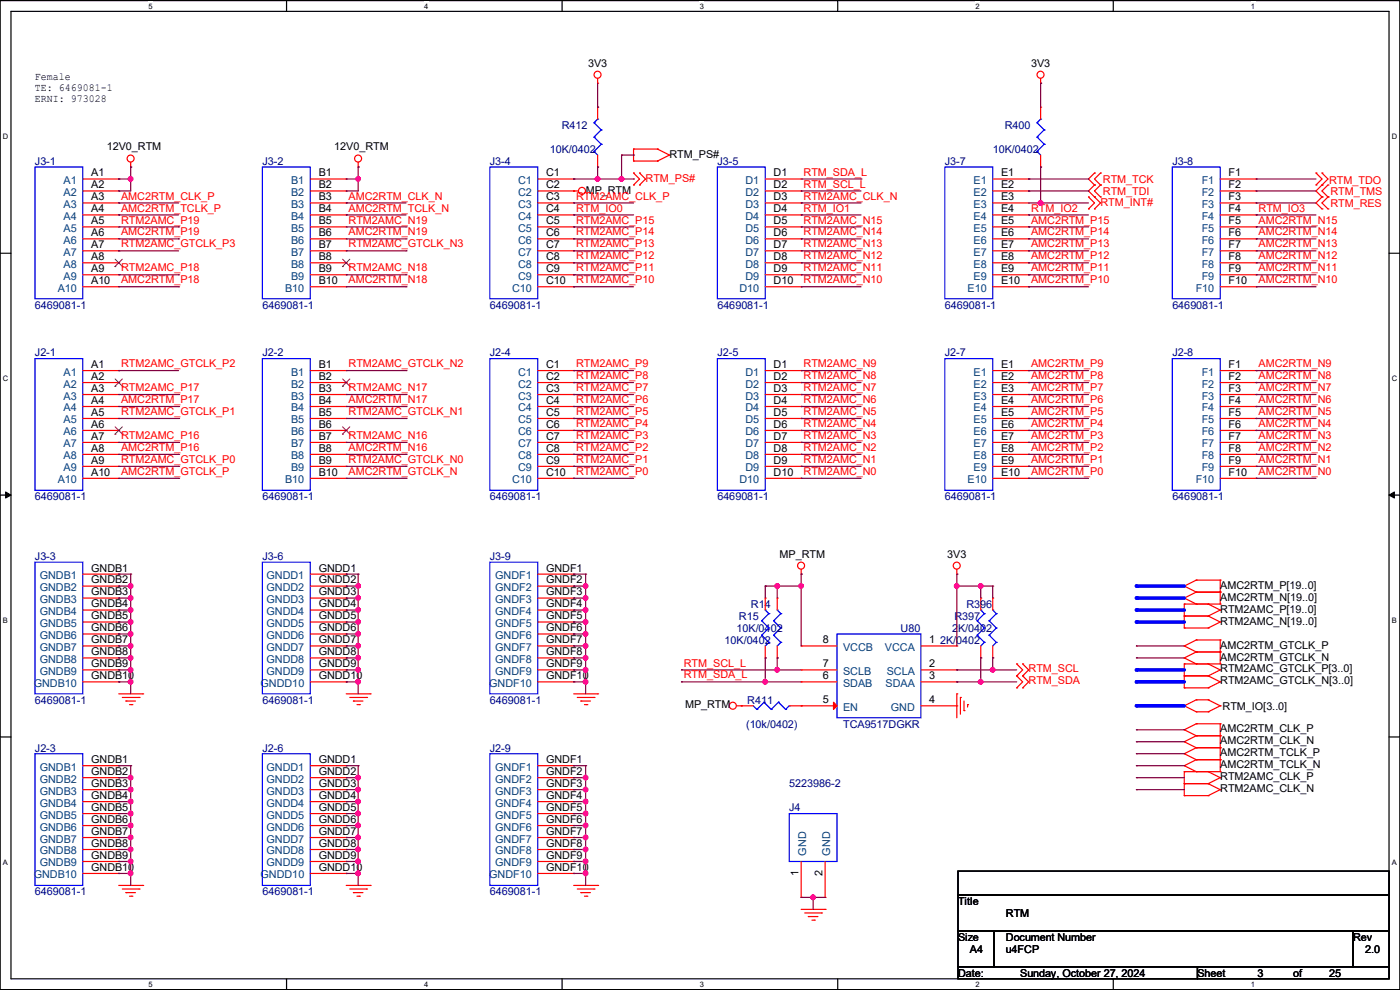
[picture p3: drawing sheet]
<svg xmlns="http://www.w3.org/2000/svg" width="297mm" height="210mm" viewBox="0 0 297 210" stroke-linecap="round" stroke-linejoin="round" font-family="sans-serif">
<defs><g id="words">
<g font-size="2.3">
<text x="7.4" y="17">Female</text>
<text x="124.8" y="14.1">3V3</text>
<text x="218.7" y="14.1">3V3</text>
<text x="7.4" y="19.3">TE: 6469081-1</text>
<text x="7.4" y="21.5">ERNI: 973028</text>
<text x="22.6" y="31.9">12V0_RTM</text>
<text x="70.9" y="31.9">12V0_RTM</text>
<text x="142" y="33.4">RTM_PS#</text>
<text x="19.3" y="37.4">A1</text>
<text x="19.3" y="40">A2</text>
<text x="67.6" y="37.4">B1</text>
<text x="67.6" y="40">B2</text>
<text x="115.9" y="37.4">C1</text>
<text x="115.9" y="40">C2</text>
<text x="124.3" y="41.1">MP_RTM</text>
<text x="164.1" y="37.4">D1</text>
<text x="164.1" y="40">D2</text>
<text x="212.4" y="37.4">E1</text>
<text x="212.4" y="40">E2</text>
<text x="260.6" y="37.4">F1</text>
<text x="260.6" y="40">F2</text>
<text x="19.3" y="42.5">A3</text>
<text x="19.3" y="45">A4</text>
<text x="19.3" y="47.6">A5</text>
<text x="67.6" y="42.5">B3</text>
<text x="67.6" y="45">B4</text>
<text x="67.6" y="47.6">B5</text>
<text x="115.9" y="42.5">C3</text>
<text x="115.9" y="45">C4</text>
<text x="115.9" y="47.6">C5</text>
<text x="164.1" y="42.5">D3</text>
<text x="164.1" y="45">D4</text>
<text x="164.1" y="47.6">D5</text>
<text x="212.4" y="42.5">E3</text>
<text x="212.4" y="45">E4</text>
<text x="212.4" y="47.6">E5</text>
<text x="260.6" y="42.5">F3</text>
<text x="260.6" y="45">F4</text>
<text x="260.6" y="47.6">F5</text>
<text x="19.3" y="50.1">A6</text>
<text x="19.3" y="52.7">A7</text>
<text x="67.6" y="50.1">B6</text>
<text x="67.6" y="52.7">B7</text>
<text x="115.9" y="50.1">C6</text>
<text x="115.9" y="52.7">C7</text>
<text x="164.1" y="50.1">D6</text>
<text x="164.1" y="52.7">D7</text>
<text x="212.4" y="50.1">E6</text>
<text x="212.4" y="52.7">E7</text>
<text x="260.6" y="50.1">F6</text>
<text x="260.6" y="52.7">F7</text>
<text x="19.3" y="55.2">A8</text>
<text x="19.3" y="57.7">A9</text>
<text x="67.6" y="55.2">B8</text>
<text x="67.6" y="57.7">B9</text>
<text x="115.9" y="55.2">C8</text>
<text x="115.9" y="57.7">C9</text>
<text x="164.1" y="55.2">D8</text>
<text x="164.1" y="57.7">D9</text>
<text x="212.4" y="55.2">E8</text>
<text x="212.4" y="57.7">E9</text>
<text x="260.6" y="55.2">F8</text>
<text x="260.6" y="57.7">F9</text>
<text x="19.3" y="60.3">A10</text>
<text x="67.6" y="60.3">B10</text>
<text x="115.9" y="60.3">C10</text>
<text x="164.1" y="60.3">D10</text>
<text x="212.4" y="60.3">E10</text>
<text x="260.6" y="60.3">F10</text>
<text x="19.3" y="78.1">A1</text>
<text x="19.3" y="80.6">A2</text>
<text x="19.3" y="83.1">A3</text>
<text x="67.6" y="78.1">B1</text>
<text x="67.6" y="80.6">B2</text>
<text x="67.6" y="83.1">B3</text>
<text x="115.9" y="78.1">C1</text>
<text x="115.9" y="80.6">C2</text>
<text x="115.9" y="83.1">C3</text>
<text x="164.1" y="78.1">D1</text>
<text x="164.1" y="80.6">D2</text>
<text x="164.1" y="83.1">D3</text>
<text x="212.4" y="78.1">E1</text>
<text x="212.4" y="80.6">E2</text>
<text x="212.4" y="83.1">E3</text>
<text x="260.6" y="78.1">F1</text>
<text x="260.6" y="80.6">F2</text>
<text x="260.6" y="83.1">F3</text>
<text x="19.3" y="85.7">A4</text>
<text x="19.3" y="88.2">A5</text>
<text x="67.6" y="85.7">B4</text>
<text x="67.6" y="88.2">B5</text>
<text x="115.9" y="85.7">C4</text>
<text x="115.9" y="88.2">C5</text>
<text x="164.1" y="85.7">D4</text>
<text x="164.1" y="88.2">D5</text>
<text x="212.4" y="85.7">E4</text>
<text x="212.4" y="88.2">E5</text>
<text x="260.6" y="85.7">F4</text>
<text x="260.6" y="88.2">F5</text>
<text x="19.3" y="90.8">A6</text>
<text x="19.3" y="93.3">A7</text>
<text x="19.3" y="95.8">A8</text>
<text x="67.6" y="90.8">B6</text>
<text x="67.6" y="93.3">B7</text>
<text x="67.6" y="95.8">B8</text>
<text x="115.9" y="90.8">C6</text>
<text x="115.9" y="93.3">C7</text>
<text x="115.9" y="95.8">C8</text>
<text x="164.1" y="90.8">D6</text>
<text x="164.1" y="93.3">D7</text>
<text x="164.1" y="95.8">D8</text>
<text x="212.4" y="90.8">E6</text>
<text x="212.4" y="93.3">E7</text>
<text x="212.4" y="95.8">E8</text>
<text x="260.6" y="90.8">F6</text>
<text x="260.6" y="93.3">F7</text>
<text x="260.6" y="95.8">F8</text>
<text x="19.3" y="98.4">A9</text>
<text x="19.3" y="100.9">A10</text>
<text x="67.6" y="98.4">B9</text>
<text x="67.6" y="100.9">B10</text>
<text x="115.9" y="98.4">C9</text>
<text x="115.9" y="100.9">C10</text>
<text x="164.1" y="98.4">D9</text>
<text x="164.1" y="100.9">D10</text>
<text x="212.4" y="98.4">E9</text>
<text x="212.4" y="100.9">E10</text>
<text x="260.6" y="98.4">F9</text>
<text x="260.6" y="100.9">F10</text>
<text x="165.4" y="118.3">MP_RTM</text>
<text x="201" y="118.3">3V3</text>
<text x="19.3" y="121.2">GNDB1</text>
<text x="19.3" y="123.8">GNDB2</text>
<text x="67.6" y="121.2">GNDD1</text>
<text x="67.6" y="123.8">GNDD2</text>
<text x="115.9" y="121.2">GNDF1</text>
<text x="115.9" y="123.8">GNDF2</text>
<text x="258.9" y="124.9">AMC2RTM_P[19..0]</text>
<text x="19.3" y="126.3">GNDB3</text>
<text x="19.3" y="128.9">GNDB4</text>
<text x="19.3" y="131.4">GNDB5</text>
<text x="67.6" y="126.3">GNDD3</text>
<text x="67.6" y="128.9">GNDD4</text>
<text x="67.6" y="131.4">GNDD5</text>
<text x="115.9" y="126.3">GNDF3</text>
<text x="115.9" y="128.9">GNDF4</text>
<text x="115.9" y="131.4">GNDF5</text>
<text x="258.9" y="130">RTM2AMC_P[19..0]</text>
<text x="258.9" y="127.4">AMC2RTM_N[19..0]</text>
<text x="19.3" y="133.9">GNDB6</text>
<text x="19.3" y="136.5">GNDB7</text>
<text x="67.6" y="133.9">GNDD6</text>
<text x="67.6" y="136.5">GNDD7</text>
<text x="115.9" y="133.9">GNDF6</text>
<text x="115.9" y="136.5">GNDF7</text>
<text x="174.5" y="136.5">8</text>
<text x="197.1" y="136.5">1</text>
<text x="258.9" y="132.5">RTM2AMC_N[19..0]</text>
<text x="258.9" y="137.6">AMC2RTM_GTCLK_P</text>
<text x="19.3" y="139">GNDB8</text>
<text x="19.3" y="141.6">GNDB9</text>
<text x="67.6" y="139">GNDD8</text>
<text x="67.6" y="141.6">GNDD9</text>
<text x="115.9" y="139">GNDF8</text>
<text x="115.9" y="141.6">GNDF9</text>
<text x="174.5" y="141.6">7</text>
<text x="197.1" y="141.6">2</text>
<text x="258.9" y="140.1">AMC2RTM_GTCLK_N</text>
<text x="258.9" y="142.7">RTM2AMC_GTCLK_P[3..0]</text>
<text x="19.3" y="144.1">GNDB10</text>
<text x="67.6" y="144.1">GNDD10</text>
<text x="115.9" y="144.1">GNDF10</text>
<text x="174.5" y="149.2">5</text>
<text x="174.5" y="144.1">6</text>
<text x="197.1" y="144.1">3</text>
<text x="197.1" y="149.2">4</text>
<text x="258.9" y="145.2">RTM2AMC_GTCLK_N[3..0]</text>
<text x="145.3" y="150.3">MP_RTM</text>
<text x="258.9" y="155.4">AMC2RTM_CLK_P</text>
<text x="259.4" y="150.5">RTM_IO[3..0]</text>
<text x="19.3" y="161.9">GNDB1</text>
<text x="67.6" y="161.9">GNDD1</text>
<text x="115.9" y="161.9">GNDF1</text>
<text x="258.9" y="157.9">AMC2RTM_CLK_N</text>
<text x="258.9" y="160.4">AMC2RTM_TCLK_P</text>
<text x="19.3" y="164.4">GNDB2</text>
<text x="19.3" y="167">GNDB3</text>
<text x="67.6" y="164.4">GNDD2</text>
<text x="67.6" y="167">GNDD3</text>
<text x="115.9" y="164.4">GNDF2</text>
<text x="115.9" y="167">GNDF3</text>
<text x="258.9" y="165.5">RTM2AMC_CLK_P</text>
<text x="258.9" y="163">AMC2RTM_TCLK_N</text>
<text x="19.3" y="169.5">GNDB4</text>
<text x="19.3" y="172">GNDB5</text>
<text x="67.6" y="169.5">GNDD4</text>
<text x="67.6" y="172">GNDD5</text>
<text x="115.9" y="169.5">GNDF4</text>
<text x="115.9" y="172">GNDF5</text>
<text x="258.9" y="168.1">RTM2AMC_CLK_N</text>
<text x="19.3" y="174.6">GNDB6</text>
<text x="19.3" y="177.1">GNDB7</text>
<text x="19.3" y="179.7">GNDB8</text>
<text x="67.6" y="174.6">GNDD6</text>
<text x="67.6" y="177.1">GNDD7</text>
<text x="67.6" y="179.7">GNDD8</text>
<text x="115.9" y="174.6">GNDF6</text>
<text x="115.9" y="177.1">GNDF7</text>
<text x="115.9" y="179.7">GNDF8</text>
<text x="19.3" y="182.2">GNDB9</text>
<text x="19.3" y="184.7">GNDB10</text>
<text x="67.6" y="182.2">GNDD9</text>
<text x="67.6" y="184.7">GNDD10</text>
<text x="115.9" y="182.2">GNDF9</text>
<text x="115.9" y="184.7">GNDF10</text>
<text x="169.4" y="185.8" transform="rotate(-90 169.4 185.8)">1</text>
<text x="174.5" y="185.8" transform="rotate(-90 174.5 185.8)">2</text>
<text x="203.2" y="191.9">Title</text>
<text x="213.4" y="194.5">RTM</text>
<text x="203.2" y="199.6">Size</text>
<text x="205.8" y="202.1">A4</text>
<text x="213.4" y="199.6">Document Number</text>
<text x="213.4" y="202.1">u4FCP</text>
<text x="287.1" y="199.6">Rev</text>
<text x="289.6" y="202.1">2.0</text>
<text x="203.2" y="207.2">Date:</text>
<text x="216.5" y="207.2">Sunday, October 27, 2024</text>
<text x="254" y="207.2">Sheet</text>
<text x="266.7" y="207.2">3</text>
<text x="274.4" y="207.2">of</text>
<text x="282" y="207.2">25</text>
</g>
<g font-size="2.3" fill="#000080">
<text x="119.2" y="27.3">R412</text>
<text x="213.2" y="27.3">R400</text>
<text x="7.4" y="35">J3-1</text>
<text x="55.7" y="35">J3-2</text>
<text x="103.9" y="35">J3-4</text>
<text x="116.6" y="32.4">10K/0402</text>
<text x="152.2" y="35">J3-5</text>
<text x="200.5" y="35">J3-7</text>
<text x="210.6" y="32.4">10K/0402</text>
<text x="248.7" y="35">J3-8</text>
<text x="7.4" y="65.4">6469081-1</text>
<text x="55.7" y="65.4">6469081-1</text>
<text x="103.9" y="65.4">6469081-1</text>
<text x="152.2" y="65.4">6469081-1</text>
<text x="200.5" y="65.4">6469081-1</text>
<text x="248.7" y="65.4">6469081-1</text>
<text x="7.4" y="75.6">J2-1</text>
<text x="55.7" y="75.6">J2-2</text>
<text x="103.9" y="75.6">J2-4</text>
<text x="152.2" y="75.6">J2-5</text>
<text x="200.5" y="75.6">J2-7</text>
<text x="248.7" y="75.6">J2-8</text>
<text x="7.4" y="106.1">6469081-1</text>
<text x="55.7" y="106.1">6469081-1</text>
<text x="103.9" y="106.1">6469081-1</text>
<text x="152.2" y="106.1">6469081-1</text>
<text x="200.5" y="106.1">6469081-1</text>
<text x="248.7" y="106.1">6469081-1</text>
<text x="7.4" y="118.8">J3-3</text>
<text x="55.7" y="118.8">J3-6</text>
<text x="103.9" y="118.8">J3-9</text>
<text x="156.8" y="131.5">R15</text>
<text x="159.3" y="128.9">R14</text>
<text x="202.5" y="131.5">R397</text>
<text x="205" y="128.9">R396</text>
<text x="153.7" y="136.6">10K/0402</text>
<text x="156.3" y="134">10K/0402</text>
<text x="191.1" y="134">U80</text>
<text x="199.4" y="136.6">2K/0402</text>
<text x="202" y="134">2K/0402</text>
<text x="7.4" y="149.3">6469081-1</text>
<text x="55.7" y="149.3">6469081-1</text>
<text x="103.9" y="149.3">6469081-1</text>
<text x="158.5" y="149.3">R411</text>
<text x="158.3" y="154.3">(10k/0402)</text>
<text x="178.9" y="154.3">TCA9517DGKR</text>
<text x="7.4" y="159.4">J2-3</text>
<text x="55.7" y="159.4">J2-6</text>
<text x="103.9" y="159.4">J2-9</text>
<text x="167.4" y="167">5223986-2</text>
<text x="167.4" y="172.1">J4</text>
<text x="7.4" y="189.9">6469081-1</text>
<text x="55.7" y="189.9">6469081-1</text>
<text x="103.9" y="189.9">6469081-1</text>
</g>
<g font-size="2.3" fill="#004080">
<text x="13.5" y="39">A1</text>
<text x="13.5" y="41.6">A2</text>
<text x="61.8" y="39">B1</text>
<text x="61.8" y="41.6">B2</text>
<text x="109.9" y="39">C1</text>
<text x="109.9" y="41.6">C2</text>
<text x="158.2" y="39">D1</text>
<text x="158.2" y="41.6">D2</text>
<text x="206.5" y="39">E1</text>
<text x="206.5" y="41.6">E2</text>
<text x="254.9" y="39">F1</text>
<text x="254.9" y="41.6">F2</text>
<text x="13.5" y="44.1">A3</text>
<text x="13.5" y="46.7">A4</text>
<text x="61.8" y="44.1">B3</text>
<text x="61.8" y="46.7">B4</text>
<text x="109.9" y="44.1">C3</text>
<text x="109.9" y="46.7">C4</text>
<text x="158.2" y="44.1">D3</text>
<text x="158.2" y="46.7">D4</text>
<text x="206.5" y="44.1">E3</text>
<text x="206.5" y="46.7">E4</text>
<text x="254.9" y="44.1">F3</text>
<text x="254.9" y="46.7">F4</text>
<text x="13.5" y="49.2">A5</text>
<text x="13.5" y="51.7">A6</text>
<text x="61.8" y="49.2">B5</text>
<text x="61.8" y="51.7">B6</text>
<text x="109.9" y="49.2">C5</text>
<text x="109.9" y="51.7">C6</text>
<text x="158.2" y="49.2">D5</text>
<text x="158.2" y="51.7">D6</text>
<text x="206.5" y="49.2">E5</text>
<text x="206.5" y="51.7">E6</text>
<text x="254.9" y="49.2">F5</text>
<text x="254.9" y="51.7">F6</text>
<text x="13.5" y="54.3">A7</text>
<text x="13.5" y="56.8">A8</text>
<text x="13.5" y="59.4">A9</text>
<text x="61.8" y="54.3">B7</text>
<text x="61.8" y="56.8">B8</text>
<text x="61.8" y="59.4">B9</text>
<text x="109.9" y="54.3">C7</text>
<text x="109.9" y="56.8">C8</text>
<text x="109.9" y="59.4">C9</text>
<text x="158.2" y="54.3">D7</text>
<text x="158.2" y="56.8">D8</text>
<text x="158.2" y="59.4">D9</text>
<text x="206.5" y="54.3">E7</text>
<text x="206.5" y="56.8">E8</text>
<text x="206.5" y="59.4">E9</text>
<text x="254.9" y="54.3">F7</text>
<text x="254.9" y="56.8">F8</text>
<text x="254.9" y="59.4">F9</text>
<text x="12.2" y="61.9">A10</text>
<text x="60.5" y="61.9">B10</text>
<text x="108.6" y="61.9">C10</text>
<text x="156.9" y="61.9">D10</text>
<text x="205.3" y="61.9">E10</text>
<text x="253.7" y="61.9">F10</text>
<text x="13.5" y="79.7">A1</text>
<text x="13.5" y="82.2">A2</text>
<text x="61.8" y="79.7">B1</text>
<text x="61.8" y="82.2">B2</text>
<text x="109.9" y="79.7">C1</text>
<text x="109.9" y="82.2">C2</text>
<text x="158.2" y="79.7">D1</text>
<text x="158.2" y="82.2">D2</text>
<text x="206.5" y="79.7">E1</text>
<text x="206.5" y="82.2">E2</text>
<text x="254.9" y="79.7">F1</text>
<text x="254.9" y="82.2">F2</text>
<text x="13.5" y="84.8">A3</text>
<text x="13.5" y="87.3">A4</text>
<text x="13.5" y="89.8">A5</text>
<text x="61.8" y="84.8">B3</text>
<text x="61.8" y="87.3">B4</text>
<text x="61.8" y="89.8">B5</text>
<text x="109.9" y="84.8">C3</text>
<text x="109.9" y="87.3">C4</text>
<text x="109.9" y="89.8">C5</text>
<text x="158.2" y="84.8">D3</text>
<text x="158.2" y="87.3">D4</text>
<text x="158.2" y="89.8">D5</text>
<text x="206.5" y="84.8">E3</text>
<text x="206.5" y="87.3">E4</text>
<text x="206.5" y="89.8">E5</text>
<text x="254.9" y="84.8">F3</text>
<text x="254.9" y="87.3">F4</text>
<text x="254.9" y="89.8">F5</text>
<text x="13.5" y="92.4">A6</text>
<text x="13.5" y="94.9">A7</text>
<text x="61.8" y="92.4">B6</text>
<text x="61.8" y="94.9">B7</text>
<text x="109.9" y="92.4">C6</text>
<text x="109.9" y="94.9">C7</text>
<text x="158.2" y="92.4">D6</text>
<text x="158.2" y="94.9">D7</text>
<text x="206.5" y="92.4">E6</text>
<text x="206.5" y="94.9">E7</text>
<text x="254.9" y="92.4">F6</text>
<text x="254.9" y="94.9">F7</text>
<text x="13.5" y="97.5">A8</text>
<text x="13.5" y="100">A9</text>
<text x="61.8" y="97.5">B8</text>
<text x="61.8" y="100">B9</text>
<text x="109.9" y="97.5">C8</text>
<text x="109.9" y="100">C9</text>
<text x="158.2" y="97.5">D8</text>
<text x="158.2" y="100">D9</text>
<text x="206.5" y="97.5">E8</text>
<text x="206.5" y="100">E9</text>
<text x="254.9" y="97.5">F8</text>
<text x="254.9" y="100">F9</text>
<text x="12.2" y="102.5">A10</text>
<text x="60.5" y="102.5">B10</text>
<text x="108.6" y="102.5">C10</text>
<text x="156.9" y="102.5">D10</text>
<text x="205.3" y="102.5">E10</text>
<text x="253.7" y="102.5">F10</text>
<text x="8.4" y="122.9">GNDB1</text>
<text x="8.4" y="125.4">GNDB2</text>
<text x="56.6" y="122.9">GNDD1</text>
<text x="56.6" y="125.4">GNDD2</text>
<text x="105.1" y="122.9">GNDF1</text>
<text x="105.1" y="125.4">GNDF2</text>
<text x="8.4" y="127.9">GNDB3</text>
<text x="8.4" y="130.5">GNDB4</text>
<text x="56.6" y="127.9">GNDD3</text>
<text x="56.6" y="130.5">GNDD4</text>
<text x="105.1" y="127.9">GNDF3</text>
<text x="105.1" y="130.5">GNDF4</text>
<text x="8.4" y="133">GNDB5</text>
<text x="8.4" y="135.6">GNDB6</text>
<text x="56.6" y="133">GNDD5</text>
<text x="56.6" y="135.6">GNDD6</text>
<text x="105.1" y="133">GNDF5</text>
<text x="105.1" y="135.6">GNDF6</text>
<text x="8.4" y="138.1">GNDB7</text>
<text x="8.4" y="140.6">GNDB8</text>
<text x="8.4" y="143.2">GNDB9</text>
<text x="56.6" y="138.1">GNDD7</text>
<text x="56.6" y="140.6">GNDD8</text>
<text x="56.6" y="143.2">GNDD9</text>
<text x="105.1" y="138.1">GNDF7</text>
<text x="105.1" y="140.6">GNDF8</text>
<text x="105.1" y="143.2">GNDF9</text>
<text x="178.9" y="143.2">SCLB</text>
<text x="178.9" y="138.1">VCCB</text>
<text x="187.8" y="138.1">VCCA</text>
<text x="188.1" y="143.2">SCLA</text>
<text x="7.2" y="145.7">GNDB10</text>
<text x="55.3" y="145.7">GNDD10</text>
<text x="103.8" y="145.7">GNDF10</text>
<text x="178.9" y="145.7">SDAB</text>
<text x="187.9" y="145.7">SDAA</text>
<text x="178.9" y="150.8">EN</text>
<text x="189" y="150.8">GND</text>
<text x="8.4" y="163.5">GNDB1</text>
<text x="8.4" y="166">GNDB2</text>
<text x="56.6" y="163.5">GNDD1</text>
<text x="56.6" y="166">GNDD2</text>
<text x="105.1" y="163.5">GNDF1</text>
<text x="105.1" y="166">GNDF2</text>
<text x="8.4" y="168.6">GNDB3</text>
<text x="8.4" y="171.1">GNDB4</text>
<text x="8.4" y="173.6">GNDB5</text>
<text x="56.6" y="168.6">GNDD3</text>
<text x="56.6" y="171.1">GNDD4</text>
<text x="56.6" y="173.6">GNDD5</text>
<text x="105.1" y="168.6">GNDF3</text>
<text x="105.1" y="171.1">GNDF4</text>
<text x="105.1" y="173.6">GNDF5</text>
<text x="8.4" y="176.2">GNDB6</text>
<text x="8.4" y="178.7">GNDB7</text>
<text x="56.6" y="176.2">GNDD6</text>
<text x="56.6" y="178.7">GNDD7</text>
<text x="105.1" y="176.2">GNDF6</text>
<text x="105.1" y="178.7">GNDF7</text>
<text x="8.4" y="181.3">GNDB8</text>
<text x="8.4" y="183.8">GNDB9</text>
<text x="56.6" y="181.3">GNDD8</text>
<text x="56.6" y="183.8">GNDD9</text>
<text x="105.1" y="181.3">GNDF8</text>
<text x="105.1" y="183.8">GNDF9</text>
<text x="171" y="181.5" transform="rotate(-90 171 181.5)">GND</text>
<text x="176.1" y="181.5" transform="rotate(-90 176.1 181.5)">GND</text>
<text x="7.2" y="186.4">GNDB10</text>
<text x="55.3" y="186.4">GNDD10</text>
<text x="103.8" y="186.4">GNDF10</text>
</g>
<g font-size="2.3" fill="#f00">
<text x="137" y="38.5">RTM_PS#</text>
<text x="170.5" y="37.3">RTM_SDA_L</text>
<text x="170.5" y="39.8">RTM_SCL_L</text>
<text x="234" y="38.8">RTM_TCK</text>
<text x="234" y="41.3">RTM_TDI</text>
<text x="282" y="39">RTM_TDO</text>
<text x="282.2" y="41.3">RTM_TMS</text>
<text x="25.7" y="42.3">AMC2RTM_CLK_P</text>
<text x="25.7" y="44.9">AMC2RTM_TCLK_P</text>
<text x="25.7" y="47.4">RTM2AMC_P19</text>
<text x="74" y="42.3">AMC2RTM_CLK_N</text>
<text x="74" y="44.9">AMC2RTM_TCLK_N</text>
<text x="74" y="47.4">RTM2AMC_N19</text>
<text x="122.2" y="44.9">RTM_IO0</text>
<text x="122.2" y="42.3">RTM2AMC_CLK_P</text>
<text x="122.2" y="47.4">RTM2AMC_P15</text>
<text x="170.5" y="44.9">RTM_IO1</text>
<text x="170.5" y="42.3">RTM2AMC_CLK_N</text>
<text x="170.5" y="47.4">RTM2AMC_N15</text>
<text x="218.7" y="44.9">RTM_IO2</text>
<text x="218.7" y="47.4">AMC2RTM_P15</text>
<text x="233.5" y="43.6">RTM_INT#</text>
<text x="267" y="44.9">RTM_IO3</text>
<text x="267" y="47.4">AMC2RTM_N15</text>
<text x="282.2" y="43.9">RTM_RES</text>
<text x="25.7" y="52.5">RTM2AMC_GTCLK_P3</text>
<text x="25.7" y="50">AMC2RTM_P19</text>
<text x="74" y="52.5">RTM2AMC_GTCLK_N3</text>
<text x="74" y="50">AMC2RTM_N19</text>
<text x="122.2" y="52.5">RTM2AMC_P13</text>
<text x="122.2" y="50">RTM2AMC_P14</text>
<text x="170.5" y="52.5">RTM2AMC_N13</text>
<text x="170.5" y="50">RTM2AMC_N14</text>
<text x="218.7" y="52.5">AMC2RTM_P13</text>
<text x="218.7" y="50">AMC2RTM_P14</text>
<text x="267" y="52.5">AMC2RTM_N13</text>
<text x="267" y="50">AMC2RTM_N14</text>
<text x="25.7" y="57.6">RTM2AMC_P18</text>
<text x="74" y="57.6">RTM2AMC_N18</text>
<text x="122.2" y="57.6">RTM2AMC_P11</text>
<text x="122.2" y="55">RTM2AMC_P12</text>
<text x="170.5" y="57.6">RTM2AMC_N11</text>
<text x="170.5" y="55">RTM2AMC_N12</text>
<text x="218.7" y="57.6">AMC2RTM_P11</text>
<text x="218.7" y="55">AMC2RTM_P12</text>
<text x="267" y="57.6">AMC2RTM_N11</text>
<text x="267" y="55">AMC2RTM_N12</text>
<text x="25.7" y="60.1">AMC2RTM_P18</text>
<text x="74" y="60.1">AMC2RTM_N18</text>
<text x="122.2" y="60.1">RTM2AMC_P10</text>
<text x="170.5" y="60.1">RTM2AMC_N10</text>
<text x="218.7" y="60.1">AMC2RTM_P10</text>
<text x="267" y="60.1">AMC2RTM_N10</text>
<text x="25.7" y="77.9">RTM2AMC_GTCLK_P2</text>
<text x="74" y="77.9">RTM2AMC_GTCLK_N2</text>
<text x="122.2" y="77.9">RTM2AMC_P9</text>
<text x="170.5" y="77.9">RTM2AMC_N9</text>
<text x="218.7" y="77.9">AMC2RTM_P9</text>
<text x="267" y="77.9">AMC2RTM_N9</text>
<text x="25.7" y="83">RTM2AMC_P17</text>
<text x="74" y="83">RTM2AMC_N17</text>
<text x="122.2" y="83">RTM2AMC_P7</text>
<text x="122.2" y="80.4">RTM2AMC_P8</text>
<text x="170.5" y="83">RTM2AMC_N7</text>
<text x="170.5" y="80.4">RTM2AMC_N8</text>
<text x="218.7" y="83">AMC2RTM_P7</text>
<text x="218.7" y="80.4">AMC2RTM_P8</text>
<text x="267" y="83">AMC2RTM_N7</text>
<text x="267" y="80.4">AMC2RTM_N8</text>
<text x="25.7" y="88.1">RTM2AMC_GTCLK_P1</text>
<text x="25.7" y="85.5">AMC2RTM_P17</text>
<text x="74" y="88.1">RTM2AMC_GTCLK_N1</text>
<text x="74" y="85.5">AMC2RTM_N17</text>
<text x="122.2" y="88.1">RTM2AMC_P5</text>
<text x="122.2" y="85.5">RTM2AMC_P6</text>
<text x="170.5" y="88.1">RTM2AMC_N5</text>
<text x="170.5" y="85.5">RTM2AMC_N6</text>
<text x="218.7" y="88.1">AMC2RTM_P5</text>
<text x="218.7" y="85.5">AMC2RTM_P6</text>
<text x="267" y="88.1">AMC2RTM_N5</text>
<text x="267" y="85.5">AMC2RTM_N6</text>
<text x="25.7" y="93.1">RTM2AMC_P16</text>
<text x="25.7" y="95.7">AMC2RTM_P16</text>
<text x="74" y="93.1">RTM2AMC_N16</text>
<text x="74" y="95.7">AMC2RTM_N16</text>
<text x="122.2" y="95.7">RTM2AMC_P2</text>
<text x="122.2" y="93.1">RTM2AMC_P3</text>
<text x="122.2" y="90.6">RTM2AMC_P4</text>
<text x="170.5" y="95.7">RTM2AMC_N2</text>
<text x="170.5" y="93.1">RTM2AMC_N3</text>
<text x="170.5" y="90.6">RTM2AMC_N4</text>
<text x="218.7" y="95.7">AMC2RTM_P2</text>
<text x="218.7" y="93.1">AMC2RTM_P3</text>
<text x="218.7" y="90.6">AMC2RTM_P4</text>
<text x="267" y="95.7">AMC2RTM_N2</text>
<text x="267" y="93.1">AMC2RTM_N3</text>
<text x="267" y="90.6">AMC2RTM_N4</text>
<text x="25.7" y="100.8">AMC2RTM_GTCLK_P</text>
<text x="25.7" y="98.2">RTM2AMC_GTCLK_P0</text>
<text x="74" y="100.8">AMC2RTM_GTCLK_N</text>
<text x="74" y="98.2">RTM2AMC_GTCLK_N0</text>
<text x="122.2" y="100.8">RTM2AMC_P0</text>
<text x="122.2" y="98.2">RTM2AMC_P1</text>
<text x="170.5" y="100.8">RTM2AMC_N0</text>
<text x="170.5" y="98.2">RTM2AMC_N1</text>
<text x="218.7" y="100.8">AMC2RTM_P0</text>
<text x="218.7" y="98.2">AMC2RTM_P1</text>
<text x="267" y="100.8">AMC2RTM_N0</text>
<text x="267" y="98.2">AMC2RTM_N1</text>
<text x="145.1" y="141.4">RTM_SCL_L</text>
<text x="145.1" y="143.9">RTM_SDA_L</text>
<text x="218.2" y="142.7">RTM_SCL</text>
<text x="218.2" y="145.2">RTM_SDA</text>
</g>
<g font-size="1.6">
<text x="31.5" y="1.8">5</text>
<text x="90" y="1.8">4</text>
<text x="148.5" y="1.8">3</text>
<text x="206.9" y="1.8">2</text>
<text x="265.4" y="1.8">1</text>
<text x=".6" y="29.5">D</text>
<text x="295.3" y="29.5">D</text>
<text x=".6" y="80.8">C</text>
<text x="295.3" y="80.8">C</text>
<text x=".6" y="132.1">B</text>
<text x="295.3" y="132.1">B</text>
<text x=".6" y="183.4">A</text>
<text x="295.3" y="183.4">A</text>
<text x="31.5" y="209.3">5</text>
<text x="90" y="209.3">4</text>
<text x="148.5" y="209.3">3</text>
<text x="206.9" y="209.3">2</text>
<text x="265.4" y="209.3">1</text>
</g>
</g></defs>
<path d="M0 .1h297v209.8h-297zM2.3 2.4h292.4v205.2h-292.4z" fill="none" stroke="#000" stroke-width=".25"/>
<g fill="#fff">
<path d="M31.5 .4h.9v1.8h-.9z"/>
<path d="M31.5 207.9h.9v1.8h-.9z"/>
</g>
<path d="M60.8 .1v2.3M60.8 207.6v2.3" fill="none" stroke="#000" stroke-width=".25"/>
<g fill="#fff">
<path d="M90 .4h.9v1.8h-.9z"/>
<path d="M90 207.9h.9v1.8h-.9z"/>
</g>
<path d="M119.3 .1v2.3M119.3 207.6v2.3" fill="none" stroke="#000" stroke-width=".25"/>
<g fill="#fff">
<path d="M148.5 .4h.9v1.8h-.9z"/>
<path d="M148.5 207.9h.9v1.8h-.9z"/>
</g>
<path d="M177.7 .1v2.3M177.7 207.6v2.3" fill="none" stroke="#000" stroke-width=".25"/>
<g fill="#fff">
<path d="M206.9 .4h.9v1.8h-.9z"/>
<path d="M206.9 207.9h.9v1.8h-.9z"/>
</g>
<path d="M236.2 .1v2.3M236.2 207.6v2.3" fill="none" stroke="#000" stroke-width=".25"/>
<g fill="#fff">
<path d="M265.4 .4h.9v1.8h-.9z"/>
<path d="M265.4 207.9h.9v1.8h-.9z"/>
<path d="M.6 28.1h1.2v1.7h-1.2z"/>
<path d="M295.3 28.1h1.1v1.7h-1.1z"/>
<path d="M.6 79.4h1.2v1.8h-1.2z"/>
<path d="M295.3 79.4h1.1v1.8h-1.1z"/>
</g>
<path d="M0 53.7h2.3M294.7 53.7h2.3" fill="none" stroke="#000" stroke-width=".25"/>
<g fill="#fff">
<path d="M.6 130.7h1.1v1.8h-1.1z"/>
<path d="M295.3 130.7h1v1.8h-1z"/>
</g>
<path d="M0 105h2.3M294.7 105h2.3" fill="none" stroke="#000" stroke-width=".25"/>
<path d="M1.2 104.4l1.1 .6-1.1 .7zM294.7 105l1.1-.6v1.3z" fill="#000" stroke="#000" stroke-width=".21"/>
<g fill="#fff">
<path d="M.6 182h1.1v1.8h-1.1z"/>
<path d="M295.3 182h1v1.8h-1z"/>
</g>
<path d="M0 156.3h2.3M294.7 156.3h2.3M203.2 184.8h91.5v5.1h-91.5zM203.2 189.9h91.5v7.6h-91.5zM203.2 197.5h7.7v7.6h-7.7zM210.9 197.5h76.2v7.6h-76.2zM287.1 197.5h7.6v7.6h-7.6zM203.2 205.1h50.8v2.5h-50.8zM254 205.1h40.7v2.5h-40.7z" fill="none" stroke="#000" stroke-width=".25"/>
<g fill="none" stroke="#f00" stroke-width=".25">
<path d="M126.8 17.7h.1M126.8 16.6v1.1M220.8 17.7h.1M220.8 16.6v1.1M17.6 38h7.6M25.2 38h.1M27.7 35.4h.1M27.7 34.4v1M65.8 38h7.6M73.4 38h.1M76 35.4h.1M76 34.4v1"/>
<path d="M114.1 38h7.6M121.7 38h.1M126.8 35.4h.1M126.8 22.7h.1M126.8 22.7v2.6M126.8 32.9v2.5M134.4 31.6h.1M134.4 34.2h.1M134.4 39.2h.1M134.4 36.7h.1M134.4 31.6h5.1M134.4 31.6v2.6"/>
<path d="M134.4 34.2h5.1M134.4 36.7l1.3 1.3-1.3 1.2M135.7 39.2h.1M135.7 36.7h.1M135.7 36.7l1.2 1.3-1.2 1.2M139.5 31.6h.1M139.5 34.2h.1M139.5 31.6l2.5 1.3M142 32.9h.1M142 32.9l-2.5 1.3M162.3 38h7.7M170 38h.1"/>
<path d="M210.6 38h7.6M218.2 38h.1M220.8 35.4h.1M220.8 22.7h.1M220.8 22.7v2.6M220.8 32.9v2.5M232.2 36.7h.1M232.2 39.2h.1M232.2 36.7l-1.3 1.3 1.3 1.2M232.2 39.2l-1.3 1.3 2.6 2.6-1.3 1.2M233.5 39.2h.1M233.5 36.7h.1"/>
<path d="M233.5 36.7l-1.3 1.3 1.3 1.2M233.5 39.2l-1.3 1.3 1.3 1.3M258.9 38h7.6M266.5 38h.1M279.2 36.7h.1M279.2 39.2h.1M279.2 36.7l1.3 1.3-1.3 1.2M280.5 36.7h.1M280.5 39.2h.1M280.5 36.7l1.2 1.3-2.5 2.5 1.3 1.3M281.7 39.2h.1M281.7 39.2l-1.2 1.3 1.2 1.3"/>
<path d="M17.6 40.5h7.6M17.6 43.1h7.6M17.6 45.6h7.6M17.6 48.1h7.6M17.6 50.7h7.6M17.6 53.2h7.6M17.6 55.8h7.6M17.6 58.3h7.6M25.2 40.5h.1M25.2 43.1h.1M25.2 45.6h.1M25.2 48.1h.1"/>
<path d="M25.2 50.7h.1M25.2 53.2h.1M25.2 55.8h.1M25.2 58.3h.1M65.8 40.5h7.6M65.8 43.1h7.6M65.8 45.6h7.6M65.8 48.1h7.6M65.8 50.7h7.6M65.8 53.2h7.6M65.8 55.8h7.6M65.8 58.3h7.6"/>
<path d="M73.4 40.5h.1M73.4 43.1h.1M73.4 45.6h.1M73.4 48.1h.1M73.4 50.7h.1M73.4 53.2h.1M73.4 55.8h.1M73.4 58.3h.1M114.1 40.5h8.6M114.1 43.1h7.6M114.1 45.6h7.6M114.1 48.1h7.6"/>
<path d="M114.1 50.7h7.6M114.1 53.2h7.6M114.1 55.8h7.6M114.1 58.3h7.6M121.7 40.5h.1M121.7 43.1h.1M121.7 45.6h.1M121.7 48.1h.1M121.7 50.7h.1M121.7 53.2h.1M121.7 55.8h.1M121.7 58.3h.1"/>
<path d="M162.3 40.5h7.7M162.3 43.1h7.7M162.3 45.6h7.7M162.3 48.1h7.7M162.3 50.7h7.7M162.3 53.2h7.7M162.3 55.8h7.7M162.3 58.3h7.7M170 40.5h.1M170 43.1h.1M170 45.6h.1M170 48.1h.1"/>
<path d="M170 50.7h.1M170 53.2h.1M170 55.8h.1M170 58.3h.1M210.6 40.5h7.6M210.6 43.1h7.6M210.6 45.6h7.6M210.6 48.1h7.6M210.6 50.7h7.6M210.6 53.2h7.6M210.6 55.8h7.6M210.6 58.3h7.6"/>
<path d="M218.2 40.5h.1M218.2 43.1h.1M218.2 45.6h.1M218.2 48.1h.1M218.2 50.7h.1M218.2 53.2h.1M218.2 55.8h.1M218.2 58.3h.1M230.9 44.3h.1M230.9 41.8h.1M230.9 41.8l1.3 1.3-1.3 1.2M232.2 41.8h.1"/>
<path d="M232.2 44.3h.1M233.5 41.8h.1M258.9 40.5h7.6M258.9 43.1h7.6M258.9 45.6h7.6M258.9 48.1h7.6M258.9 50.7h7.6M258.9 53.2h7.6M258.9 55.8h7.6M258.9 58.3h7.6M266.5 40.5h.1M266.5 43.1h.1"/>
<path d="M266.5 45.6h.1M266.5 48.1h.1M266.5 50.7h.1M266.5 53.2h.1M266.5 55.8h.1M266.5 58.3h.1M280.5 41.8h.1M280.5 44.3h.1M280.5 41.8l-1.3 1.3 1.3 1.2M281.7 41.8h.1M281.7 44.3h.1M281.7 41.8l-1.2 1.3 1.2 1.2"/>
<path d="M17.6 60.8h7.6M17.6 78.6h7.6M25.2 78.6h.1M25.2 60.8h.1M65.8 60.8h7.6M65.8 78.6h7.6M73.4 60.8h.1M73.4 78.6h.1M114.1 60.8h7.6M114.1 78.6h7.6M121.7 60.8h.1M121.7 78.6h.1"/>
<path d="M162.3 60.8h7.7M162.3 78.6h7.7M170 78.6h.1M170 60.8h.1M210.6 60.8h7.6M210.6 78.6h7.6M218.2 78.6h.1M218.2 60.8h.1M258.9 60.8h7.6M258.9 78.6h7.6M266.5 78.6h.1M266.5 60.8h.1"/>
<path d="M17.6 81.2h7.6M17.6 83.7h7.6M17.6 86.2h7.6M17.6 88.8h7.6M17.6 91.3h7.6M17.6 93.9h7.6M17.6 96.4h7.6M17.6 98.9h7.6M25.2 81.2h.1M25.2 83.7h.1M25.2 86.2h.1M25.2 88.8h.1"/>
<path d="M25.2 91.3h.1M25.2 93.9h.1M25.2 96.4h.1M25.2 98.9h.1M65.8 81.2h7.6M65.8 83.7h7.6M65.8 86.2h7.6M65.8 88.8h7.6M65.8 91.3h7.6M65.8 93.9h7.6M65.8 96.4h7.6M65.8 98.9h7.6"/>
<path d="M73.4 81.2h.1M73.4 83.7h.1M73.4 86.2h.1M73.4 88.8h.1M73.4 91.3h.1M73.4 93.9h.1M73.4 96.4h.1M73.4 98.9h.1M114.1 81.2h7.6M114.1 83.7h7.6M114.1 86.2h7.6M114.1 88.8h7.6"/>
<path d="M114.1 91.3h7.6M114.1 93.9h7.6M114.1 96.4h7.6M114.1 98.9h7.6M121.7 81.2h.1M121.7 83.7h.1M121.7 86.2h.1M121.7 88.8h.1M121.7 91.3h.1M121.7 93.9h.1M121.7 96.4h.1M121.7 98.9h.1"/>
<path d="M162.3 81.2h7.7M162.3 83.7h7.7M162.3 86.2h7.7M162.3 88.8h7.7M162.3 91.3h7.7M162.3 93.9h7.7M162.3 96.4h7.7M162.3 98.9h7.7M170 81.2h.1M170 83.7h.1M170 86.2h.1M170 88.8h.1"/>
<path d="M170 91.3h.1M170 93.9h.1M170 96.4h.1M170 98.9h.1M210.6 81.2h7.6M210.6 83.7h7.6M210.6 86.2h7.6M210.6 88.8h7.6M210.6 91.3h7.6M210.6 93.9h7.6M210.6 96.4h7.6M210.6 98.9h7.6"/>
<path d="M218.2 81.2h.1M218.2 83.7h.1M218.2 86.2h.1M218.2 88.8h.1M218.2 91.3h.1M218.2 93.9h.1M218.2 96.4h.1M218.2 98.9h.1M258.9 81.2h7.6M258.9 83.7h7.6M258.9 86.2h7.6M258.9 88.8h7.6"/>
<path d="M258.9 91.3h7.6M258.9 93.9h7.6M258.9 96.4h7.6M258.9 98.9h7.6M266.5 81.2h.1M266.5 83.7h.1M266.5 86.2h.1M266.5 88.8h.1M266.5 91.3h.1M266.5 93.9h.1M266.5 96.4h.1M266.5 98.9h.1"/>
<path d="M17.6 101.5h7.6M25.2 101.5h.1M65.8 101.5h7.6M73.4 101.5h.1M114.1 101.5h7.6M121.7 101.5h.1M162.3 101.5h7.7M170 101.5h.1M210.6 101.5h7.6M218.2 101.5h.1M258.9 101.5h7.6M266.5 101.5h.1"/>
<path d="M17.6 121.8h7.6M17.6 124.3h7.6M17.6 126.9h7.6M17.6 129.4h7.6M17.6 132h7.6M17.6 134.5h7.6M17.6 137h7.6M17.6 139.6h7.6M25.2 121.8h.1M25.2 124.3h.1M25.2 126.9h.1M25.2 129.4h.1"/>
<path d="M25.2 132h.1M25.2 134.5h.1M25.2 137h.1M25.2 139.6h.1M65.8 121.8h7.6M65.8 124.3h7.6M65.8 126.9h7.6M65.8 129.4h7.6M65.8 132h7.6M65.8 134.5h7.6M65.8 137h7.6M65.8 139.6h7.6"/>
<path d="M73.4 121.8h.1M73.4 124.3h.1M73.4 126.9h.1M73.4 129.4h.1M73.4 132h.1M73.4 134.5h.1M73.4 137h.1M73.4 139.6h.1M114.1 121.8h7.6M114.1 124.3h7.6M114.1 126.9h7.6M114.1 129.4h7.6"/>
<path d="M114.1 132h7.6M114.1 134.5h7.6M114.1 137h7.6M114.1 139.6h7.6M121.7 121.8h.1M121.7 124.3h.1M121.7 126.9h.1M121.7 129.4h.1M121.7 132h.1M121.7 134.5h.1M121.7 137h.1M121.7 139.6h.1"/>
<path d="M162.3 139.6h.1M162.3 126.9h.1M162.3 126.9v2.5M162.3 137v2.6M164.9 139.6h.1M164.9 126.9h.1M164.9 126.9v2.5M164.9 137v2.6M170 121.8h.1M170 137h.1M170 120.8v1M170 137h7.6"/>
<path d="M195.4 137h7.6M203 121.8h.1M203 137h.1M203 120.8v1M208.1 139.6h.1M208.1 126.9h.1M208.1 126.9v2.5M208.1 137v2.6M210.6 139.6h.1M210.6 126.9h.1M210.6 126.9v2.5M210.6 137v2.6"/>
<path d="M251.2 130.7h.1M251.2 133.2h.1M251.2 128.1h.1M251.2 124.3h.1M251.2 126.9h.1M251.2 139.6h.1M251.2 137h.1M251.2 130.7h5.1M251.2 128.1v5.1M251.2 133.2h5.1M251.2 128.1h7.7M251.2 124.3l2.6 1.3"/>
<path d="M251.2 126.9l2.6 1.2M251.2 139.6l2.6 1.2M251.2 137l2.6 1.3M253.8 123.1h.1M253.8 125.6h.1M253.8 128.1h.1M253.8 138.3h.1M253.8 135.8h.1M253.8 123.1l-2.6 1.2M253.8 123.1h5.1M253.8 125.6h5.1M253.8 125.6l-2.6 1.3"/>
<path d="M253.8 138.3l-2.6 1.3M253.8 138.3h5.1M253.8 135.8l-2.6 1.2M253.8 135.8h5.1M256.3 130.7h.1M256.3 133.2h.1M256.3 128.1h.1M256.3 130.7l2.6 1.3M256.3 128.1l2.6 1.3M258.9 132h.1M258.9 129.4h.1M258.9 123.1h.1"/>
<path d="M258.9 125.6h.1M258.9 128.1h.1M258.9 138.3h.1M258.9 135.8h.1M258.9 132l-2.6 1.2M258.9 129.4l-2.6 1.3M258.9 123.1v5M258.9 135.8v5M17.6 142.1h7.6M17.6 144.7h7.6M25.2 142.1h.1M25.2 144.7h.1"/>
<path d="M25.2 147.2h5.1M26 148h3.5M26.7 148.7h.1M26.7 148.7h2M27.5 149.5h.5M28 149.5h.1M29.5 148h.1M30.3 147.2h.1M65.8 142.1h7.6M65.8 144.7h7.6M73.4 142.1h.1M73.4 144.7h.1"/>
<path d="M73.4 147.2h5.1M74.2 148h3.6M75 148.7h.1M75 148.7h2M75.7 149.5h.5M76.2 149.5h.1M77.8 148h.1M78.5 147.2h.1M114.1 142.1h7.6M114.1 144.7h7.6M121.7 142.1h.1M121.7 144.7h.1"/>
<path d="M121.7 147.2h5.1M122.5 148h3.5M123.2 148.7h.1M123.2 148.7h2.1M124 149.5h.5M124.5 149.5h.1M126 148h.1M126.8 147.2h.1M156.3 149.7h3.5M157.3 149.7h.1M167.4 149.7h10.2M170 149.7h.1"/>
<path d="M170 144.7h.1M170 142.1h.1M170 142.1h7.6M170 144.7h7.6M195.4 149.7h7.6M195.4 142.1h7.6M195.4 144.7h7.6M203 147.2h.1M203 142.1h.1M203 144.7h.1M203 149.7h.1M203 147.2v5.1"/>
<path d="M203.8 148h.1M203.8 148v3.5M204.5 150.7h.1M204.5 148.7v2M205.3 149.5h.1M205.3 149.5v.5M215.7 145.9h.1M215.7 143.4h.1M215.7 140.8h.1M215.7 143.4l1.3 1.3-1.3 1.2M215.7 140.8l1.3 1.3-1.3 1.3M217 145.9h.1"/>
<path d="M217 143.4h.1M217 140.8h.1M217 143.4l1.2 1.3-1.2 1.2M217 140.8l1.2 1.3-1.2 1.3M251.2 149.7h.1M251.2 143.4h.1M251.2 145.9h.1M251.2 140.8h.1M251.2 154.8h.1M251.2 157.4h.1M251.2 159.9h.1M251.2 140.8v5.1"/>
<path d="M251.2 149.7l2.6 1.3M251.2 143.4h5.1M251.2 145.9h5.1M251.2 140.8h7.7M251.2 154.8l2.6 1.3M251.2 157.4l2.6 1.2M251.2 159.9l2.6 1.3M253.8 148.5h.1M253.8 151h.1M253.8 140.8h.1M253.8 153.5h.1M253.8 156.1h.1"/>
<path d="M253.8 158.6h.1M253.8 148.5l-2.6 1.2M253.8 148.5h2.5M253.8 151h2.5M253.8 153.5l-2.6 1.3M253.8 153.5h5.1M253.8 156.1h5.1M253.8 156.1l-2.6 1.3M253.8 158.6h5.1M253.8 158.6l-2.6 1.3M256.3 148.5h.1M256.3 151h.1"/>
<path d="M256.3 143.4h.1M256.3 145.9h.1M256.3 140.8h.1M256.3 148.5l2.6 1.2M256.3 143.4l2.6 1.3M256.3 140.8l2.6 1.3M258.9 149.7h.1M258.9 144.7h.1M258.9 140.8h.1M258.9 142.1h.1M258.9 153.5h.1M258.9 156.1h.1"/>
<path d="M258.9 158.6h.1M258.9 153.5v10.2M258.9 149.7l-2.6 1.3M258.9 144.7l-2.6 1.2M258.9 142.1l-2.6 1.3M17.6 162.4h7.6M17.6 165h7.6M17.6 167.5h7.6M17.6 170.1h7.6M17.6 172.6h7.6M17.6 175.1h7.6M17.6 177.7h7.6"/>
<path d="M25.2 162.4h.1M25.2 165h.1M25.2 167.5h.1M25.2 170.1h.1M25.2 172.6h.1M25.2 175.1h.1M25.2 177.7h.1M65.8 162.4h7.6M65.8 165h7.6M65.8 167.5h7.6M65.8 170.1h7.6M65.8 172.6h7.6"/>
<path d="M65.8 175.1h7.6M65.8 177.7h7.6M73.4 162.4h.1M73.4 165h.1M73.4 167.5h.1M73.4 170.1h.1M73.4 172.6h.1M73.4 175.1h.1M73.4 177.7h.1M114.1 162.4h7.6M114.1 165h7.6M114.1 167.5h7.6"/>
<path d="M114.1 170.1h7.6M114.1 172.6h7.6M114.1 175.1h7.6M114.1 177.7h7.6M121.7 162.4h.1M121.7 165h.1M121.7 167.5h.1M121.7 170.1h.1M121.7 172.6h.1M121.7 175.1h.1M121.7 177.7h.1M251.2 163.7h.1"/>
<path d="M251.2 166.2h.1M251.2 168.8h.1M251.2 162.4h.1M251.2 163.7v5.1M251.2 163.7h7.7M251.2 166.2h5.1M251.2 168.8h5.1M251.2 162.4l2.6 1.3M253.8 161.2h.1M253.8 163.7h.1M253.8 161.2h5.1M253.8 161.2l-2.6 1.2"/>
<path d="M256.3 163.7h.1M256.3 166.2h.1M256.3 168.8h.1M256.3 163.7l2.6 1.3M256.3 166.2l2.6 1.3M258.9 165h.1M258.9 167.5h.1M258.9 161.2h.1M258.9 163.7h.1M258.9 165l-2.6 1.2M258.9 167.5l-2.6 1.3M17.6 180.2h7.6"/>
<path d="M17.6 182.8h7.6M17.6 185.3h7.6M25.2 180.2h.1M25.2 182.8h.1M25.2 185.3h.1M25.2 187.8h5.1M26 188.6h3.5M26.7 189.4h.1M26.7 189.4h2M27.5 190.1h.5M28 190.1h.1M29.5 188.6h.1"/>
<path d="M30.3 187.8h.1M65.8 180.2h7.6M65.8 182.8h7.6M65.8 185.3h7.6M73.4 180.2h.1M73.4 182.8h.1M73.4 185.3h.1M73.4 187.8h5.1M74.2 188.6h3.6M75 189.4h.1M75 189.4h2M75.7 190.1h.5"/>
<path d="M76.2 190.1h.1M77.8 188.6h.1M78.5 187.8h.1M114.1 180.2h7.6M114.1 182.8h7.6M114.1 185.3h7.6M121.7 180.2h.1M121.7 182.8h.1M121.7 185.3h.1M121.7 187.8h5.1M122.5 188.6h3.5M123.2 189.4h.1"/>
<path d="M123.2 189.4h2.1M124 190.1h.5M124.5 190.1h.1M126 188.6h.1M126.8 187.8h.1M170 190.4h.1M170 192.9h5M170 182.8v7.6M170.7 193.7h3.6M171.5 194.4h.1M171.5 194.4h2M172.3 195.2h.5"/>
<path d="M172.8 195.2h.1M174.3 193.7h.1M175 192.9h.1M175 190.4h.1M175 182.8v7.6"/>
<circle cx="126.8" cy="15.9" r=".74"/>
<circle cx="220.7" cy="15.9" r=".74"/>
<circle cx="27.7" cy="33.6" r=".74"/>
<circle cx="76" cy="33.6" r=".74"/>
<circle cx="123.5" cy="40.5" r=".74"/>
<circle cx="169.9" cy="120" r=".74"/>
<circle cx="203" cy="120" r=".74"/>
<circle cx="155.5" cy="149.7" r=".74"/>
</g>
<g fill="none" stroke="#00f" stroke-width=".25">
<path d="M7.4 35.4h10.2v28h-10.2zM55.7 35.4h10.1v28h-10.1zM103.9 35.4h10.2v28h-10.2zM126 32.1h.1M126 29.1h.1M126 26h.1M126 32.1l.8 .8M126 29.1l1.6 1.5M126 26l1.6 1.6M126.8 25.3h.1M126.8 25.3l-.8 .7M127.6 30.6h.1"/>
<path d="M127.6 27.6h.1M127.6 30.6l-1.6 1.5M127.6 27.6l-1.6 1.5M152.2 35.4h10.1v28h-10.1zM200.4 35.4h10.2v28h-10.2zM220 32.1h.1M220 29.1h.1M220 26h.1M220 32.1l.8 .8M220 29.1l1.5 1.5M220 26l1.5 1.6M220.8 25.3h.1"/>
<path d="M220.8 25.3l-.8 .7M221.5 30.6h.1M221.5 27.6h.1M221.5 30.6l-1.5 1.5M221.5 27.6l-1.5 1.5M248.7 35.4h10.2v28h-10.2zM7.4 76.1h10.2v27.9h-10.2zM55.7 76.1h10.1v27.9h-10.1zM103.9 76.1h10.2v27.9h-10.2zM152.2 76.1h10.1v27.9h-10.1zM200.4 76.1h10.2v27.9h-10.2zM248.7 76.1h10.2v27.9h-10.2z"/>
<path d="M7.4 119.3h10.2v27.9h-10.2zM55.7 119.3h10.1v27.9h-10.1zM103.9 119.3h10.2v27.9h-10.2zM161.6 134.7h.1M161.6 131.7h.1M161.6 134.7l1.5 1.6M161.6 131.7l1.5 1.5M162.3 129.4h.1M162.3 129.4l.8 .8M163.1 136.3h.1M163.1 133.2h.1M163.1 130.2h.1"/>
<path d="M163.1 136.3l-.8 .7M163.1 133.2l-1.5 1.5M163.1 130.2l-1.5 1.5M164.1 134.7h.1M164.1 131.7h.1M164.1 134.7l1.6 1.6M164.1 131.7l1.6 1.5M164.9 129.4h.1M164.9 129.4l.8 .8M165.7 136.3h.1M165.7 133.2h.1M165.7 130.2h.1"/>
<path d="M165.7 136.3l-.8 .7M165.7 133.2l-1.6 1.5M165.7 130.2l-1.6 1.5M177.6 134.5h17.8v17.8h-17.8zM207.3 134.7h.1M207.3 131.7h.1M207.3 134.7l1.5 1.6M207.3 131.7l1.5 1.5M208.1 129.4h.1M208.1 129.4l.7 .8M208.8 136.3h.1M208.8 133.2h.1"/>
<path d="M208.8 130.2h.1M208.8 136.3l-.7 .7M208.8 133.2l-1.5 1.5M208.8 130.2l-1.5 1.5M209.8 134.7h.1M209.8 131.7h.1M209.8 134.7l1.6 1.6M209.8 131.7l1.6 1.5M210.6 129.4h.1M210.6 129.4l.8 .8M211.4 136.3h.1M211.4 133.2h.1"/>
<path d="M211.4 130.2h.1M211.4 136.3l-.8 .7M211.4 133.2l-1.6 1.5M211.4 130.2l-1.6 1.5M7.4 159.9h10.2v27.9h-10.2zM55.7 159.9h10.1v27.9h-10.1zM103.9 159.9h10.2v27.9h-10.2zM159.8 149.7l.8 .8M160.6 150.5h.1M162.1 149h.1M162.1 149l-1.5 1.5M162.1 149l1.5 1.5"/>
<path d="M163.6 150.5h.1M165.1 149h.1M165.1 149l-1.5 1.5M165.1 149l1.6 1.5M166.7 150.5h.1M167.4 149.7h.1M167.4 149.7l-.7 .8M167.4 172.6h10.2v10.2h-10.2z"/>
</g>
<path d="M176.8 149l.8 .7-.8 .8z" fill="#f00" stroke="#f00" stroke-width=".25"/>
<g fill="none" stroke="#804000" stroke-width=".21">
<path d="M24.4 56.6h.1M24.4 55l1.6 1.6M26 55l-1.6 1.6M26 56.6h.1M72.6 56.6h.1M72.7 55l1.6 1.6M74.2 55l-1.6 1.6M74.3 56.6h.1M24.4 82h.1M24.4 92.1h.1M24.4 80.4l1.6 1.6M24.4 90.6l1.6 1.5"/>
<path d="M26 80.4l-1.6 1.6M26 90.6l-1.6 1.5M26 82h.1M26 92.1h.1M72.6 82h.1M72.6 92.1h.1M72.7 80.4l1.6 1.6M72.7 90.6l1.6 1.5M74.2 80.4l-1.6 1.6M74.2 90.6l-1.6 1.5M74.3 82h.1M74.3 92.1h.1"/>
</g>
<g fill="none" stroke="#800040" stroke-width=".25">
<path d="M126.8 17.7v5M25.2 38h.1M25.2 38h2.5M27.7 35.4h.1M27.7 38h.1M27.7 35.4v5.1h-2.5M73.4 38h.1M73.4 38h2.6M76 38h.1M76 35.4h.1M76 35.4v5.1h-2.6M121.7 38h.1"/>
<path d="M121.7 38h10.2M126.8 22.7h.1M126.8 35.4h.1M126.8 35.4v2.6M131.9 38h.1M170 38h12.7M182.7 38h.1M218.2 38h.1M218.2 38h12.7M266.5 38h.1M266.5 38h12.7M25.2 40.5h.1"/>
<path d="M25.2 43.1h.1M25.2 45.6h.1M25.2 45.6h12.7M25.2 43.1h12.7M73.4 40.5h.1M73.4 43.1h.1M73.4 45.6h.1M73.4 45.6h12.7M73.4 43.1h12.7M121.7 45.6h.1M121.7 43.1h.1M121.7 45.6h12.7"/>
<path d="M121.7 43.1h12.7M170 45.6h.1M170 43.1h.1M170 45.6h12.7M170 43.1h12.7M218.2 45.6h.1M218.2 40.5h.1M218.2 40.5h12.7M218.2 45.6h12.7M218.2 43.1h2.6M220.8 43.1h.1M266.5 45.6h.1"/>
<path d="M266.5 43.1h.1M266.5 40.5h.1M266.5 40.5h12.7M266.5 45.6h12.7M266.5 43.1h12.7M121.7 101.5h.1M121.7 101.5h12.7M170 101.5h.1M170 101.5h12.7M218.2 101.5h.1M218.2 101.5h12.7M266.5 101.5h.1"/>
<path d="M266.5 101.5h12.7M25.2 121.8h.1M25.2 124.3h.1M25.2 126.9h.1M25.2 129.4h.1M25.2 132h.1M25.2 134.5h.1M25.2 137h.1M25.2 139.6h.1M25.2 121.8h2.5M25.2 124.3h2.5M25.2 126.9h2.5"/>
<path d="M25.2 129.4h2.5M25.2 132h2.5M25.2 134.5h2.5M25.2 137h2.5M25.2 139.6h2.5M27.7 121.8h.1M27.7 124.3h.1M27.7 126.9h.1M27.7 129.4h.1M27.7 132h.1M27.7 134.5h.1M27.7 137h.1"/>
<path d="M27.7 139.6h.1M27.7 121.8v25.4M73.4 121.8h.1M73.4 124.3h.1M73.4 126.9h.1M73.4 129.4h.1M73.4 132h.1M73.4 134.5h.1M73.4 137h.1M73.4 139.6h.1M73.4 121.8h2.6M73.4 124.3h2.6"/>
<path d="M73.4 126.9h2.6M73.4 129.4h2.6M73.4 132h2.6M73.4 134.5h2.6M73.4 137h2.6M73.4 139.6h2.6M76 121.8h.1M76 124.3h.1M76 126.9h.1M76 129.4h.1M76 132h.1M76 134.5h.1"/>
<path d="M76 137h.1M76 139.6h.1M76 121.8v25.4M121.7 121.8h.1M121.7 124.3h.1M121.7 126.9h.1M121.7 129.4h.1M121.7 132h.1M121.7 134.5h.1M121.7 137h.1M121.7 139.6h.1M121.7 121.8h2.5"/>
<path d="M121.7 124.3h2.5M121.7 126.9h2.5M121.7 129.4h2.5M121.7 132h2.5M121.7 134.5h2.5M121.7 137h2.5M121.7 139.6h2.5M124.2 121.8h.1M124.2 124.3h.1M124.2 126.9h.1M124.2 129.4h.1M124.2 132h.1"/>
<path d="M124.2 134.5h.1M124.2 137h.1M124.2 139.6h.1M124.2 121.8v25.4M25.2 142.1h.1M25.2 144.7h.1M25.2 142.1h2.5M25.2 144.7h2.5M27.7 142.1h.1M27.7 144.7h.1M73.4 142.1h.1M73.4 144.7h.1"/>
<path d="M73.4 142.1h2.6M73.4 144.7h2.6M76 142.1h.1M76 144.7h.1M121.7 142.1h.1M121.7 144.7h.1M121.7 142.1h2.5M121.7 144.7h2.5M124.2 142.1h.1M124.2 144.7h.1M25.2 162.4h.1M25.2 165h.1"/>
<path d="M25.2 167.5h.1M25.2 170.1h.1M25.2 172.6h.1M25.2 175.1h.1M25.2 177.7h.1M25.2 162.4h2.5M25.2 165h2.5M25.2 167.5h2.5M25.2 170.1h2.5M25.2 172.6h2.5M25.2 175.1h2.5M25.2 177.7h2.5"/>
<path d="M27.7 162.4h.1M27.7 165h.1M27.7 167.5h.1M27.7 170.1h.1M27.7 172.6h.1M27.7 175.1h.1M27.7 177.7h.1M27.7 162.4v25.4M73.4 162.4h.1M73.4 165h.1M73.4 167.5h.1M73.4 170.1h.1"/>
<path d="M73.4 172.6h.1M73.4 175.1h.1M73.4 177.7h.1M73.4 162.4h2.6M73.4 165h2.6M73.4 167.5h2.6M73.4 170.1h2.6M73.4 172.6h2.6M73.4 175.1h2.6M73.4 177.7h2.6M76 162.4h.1M76 165h.1"/>
<path d="M76 167.5h.1M76 170.1h.1M76 172.6h.1M76 175.1h.1M76 177.7h.1M76 162.4v25.4M121.7 162.4h.1M121.7 165h.1M121.7 167.5h.1M121.7 170.1h.1M121.7 172.6h.1M121.7 175.1h.1"/>
<path d="M121.7 177.7h.1M121.7 162.4h2.5M121.7 165h2.5M121.7 167.5h2.5M121.7 170.1h2.5M121.7 172.6h2.5M121.7 175.1h2.5M121.7 177.7h2.5M124.2 162.4h.1M124.2 165h.1M124.2 167.5h.1M124.2 170.1h.1"/>
<path d="M124.2 172.6h.1M124.2 175.1h.1M124.2 177.7h.1M124.2 162.4v25.4M25.2 180.2h.1M25.2 182.8h.1M25.2 185.3h.1M25.2 180.2h2.5M25.2 182.8h2.5M25.2 185.3h2.5M27.7 180.2h.1M27.7 182.8h.1"/>
<path d="M27.7 185.3h.1M73.4 180.2h.1M73.4 182.8h.1M73.4 185.3h.1M73.4 180.2h2.6M73.4 182.8h2.6M73.4 185.3h2.6M76 180.2h.1M76 182.8h.1M76 185.3h.1M121.7 180.2h.1M121.7 182.8h.1"/>
<path d="M121.7 185.3h.1M121.7 180.2h2.5M121.7 182.8h2.5M121.7 185.3h2.5M124.2 180.2h.1M124.2 182.8h.1M124.2 185.3h.1"/>
</g>
<g fill="#f0f" stroke="#f0f" stroke-width=".25">
<circle cx="124.2" cy="172.6" r=".49"/>
<circle cx="124.2" cy="170" r=".49"/>
<circle cx="124.2" cy="175.1" r=".49"/>
<circle cx="124.2" cy="182.7" r=".49"/>
<circle cx="124.2" cy="180.2" r=".49"/>
<circle cx="124.2" cy="185.3" r=".49"/>
<circle cx="124.2" cy="165" r=".49"/>
<circle cx="124.2" cy="167.5" r=".49"/>
<circle cx="124.2" cy="177.7" r=".49"/>
<circle cx="76" cy="167.5" r=".49"/>
<circle cx="76" cy="172.6" r=".49"/>
<circle cx="76" cy="170" r=".49"/>
<circle cx="76" cy="177.7" r=".49"/>
<circle cx="76" cy="175.1" r=".49"/>
<circle cx="76" cy="180.2" r=".49"/>
<circle cx="76" cy="185.3" r=".49"/>
<circle cx="76" cy="165" r=".49"/>
<circle cx="76" cy="182.7" r=".49"/>
<circle cx="27.7" cy="165" r=".49"/>
<circle cx="27.7" cy="170" r=".49"/>
<circle cx="27.7" cy="172.6" r=".49"/>
<circle cx="27.7" cy="180.2" r=".49"/>
<circle cx="27.7" cy="177.7" r=".49"/>
<circle cx="27.7" cy="185.3" r=".49"/>
<circle cx="27.7" cy="167.5" r=".49"/>
<circle cx="27.7" cy="175.1" r=".49"/>
<circle cx="27.7" cy="182.7" r=".49"/>
<circle cx="124.2" cy="134.5" r=".49"/>
<circle cx="124.2" cy="131.9" r=".49"/>
<circle cx="124.2" cy="144.6" r=".49"/>
<circle cx="124.2" cy="124.3" r=".49"/>
<circle cx="124.2" cy="126.9" r=".49"/>
<circle cx="124.2" cy="129.4" r=".49"/>
<circle cx="124.2" cy="137" r=".49"/>
<circle cx="124.2" cy="139.6" r=".49"/>
<circle cx="124.2" cy="142.1" r=".49"/>
<circle cx="76" cy="124.3" r=".49"/>
<circle cx="76" cy="129.4" r=".49"/>
<circle cx="76" cy="126.9" r=".49"/>
<circle cx="76" cy="134.5" r=".49"/>
<circle cx="76" cy="131.9" r=".49"/>
<circle cx="76" cy="142.1" r=".49"/>
<circle cx="76" cy="144.6" r=".49"/>
<circle cx="76" cy="137" r=".49"/>
<circle cx="76" cy="139.6" r=".49"/>
<circle cx="27.7" cy="129.4" r=".49"/>
<circle cx="27.7" cy="134.5" r=".49"/>
<circle cx="27.7" cy="131.9" r=".49"/>
<circle cx="27.7" cy="137" r=".49"/>
<circle cx="27.7" cy="142.1" r=".49"/>
<circle cx="27.7" cy="139.6" r=".49"/>
<circle cx="27.7" cy="144.6" r=".49"/>
<circle cx="27.7" cy="124.3" r=".49"/>
<circle cx="27.7" cy="126.9" r=".49"/>
<circle cx="27.7" cy="38" r=".49"/>
<circle cx="76" cy="38" r=".49"/>
<circle cx="126.8" cy="38" r=".49"/>
</g>
<path d="M241.1 132h10.1" fill="none" stroke="#00f" stroke-width=".76"/>
<circle cx="241.1" cy="132" r=".38" fill="#00f"/>
<path d="M241.1 129.4h10.1" fill="none" stroke="#00f" stroke-width=".76"/>
<circle cx="241.1" cy="129.4" r=".38" fill="#00f"/>
<path d="M241.1 124.3h10.1" fill="none" stroke="#00f" stroke-width=".76"/>
<circle cx="241.1" cy="124.3" r=".38" fill="#00f"/>
<path d="M241.1 126.9h10.1" fill="none" stroke="#00f" stroke-width=".76"/>
<circle cx="241.1" cy="126.9" r=".38" fill="#00f"/>
<path d="M241.1 149.7h10.1" fill="none" stroke="#00f" stroke-width=".76"/>
<circle cx="241.1" cy="149.7" r=".38" fill="#00f"/>
<path d="M241.1 142.1h10.1" fill="none" stroke="#00f" stroke-width=".76"/>
<circle cx="241.1" cy="142.1" r=".38" fill="#00f"/>
<path d="M241.1 144.7h10.1" fill="none" stroke="#00f" stroke-width=".76"/>
<circle cx="241.1" cy="144.7" r=".38" fill="#00f"/>
<g fill="none" stroke="#800040" stroke-width=".25">
<path d="M220.8 17.7h.1M220.8 17.7v5M131.9 32.9h.1M131.9 32.9v5.1h2.5M131.9 32.9h2.5M134.4 32.9h.1M134.4 38h.1M220.8 35.4h.1M220.8 35.4v7.7M25.2 53.2h.1M25.2 53.2h12.7M25.2 58.3h12.7"/>
<path d="M25.2 50.7h12.7M25.2 48.1h12.7M37.9 58.3h.1M37.9 50.7h.1M37.9 48.1h.1M73.4 53.2h12.7M73.4 58.3h12.7M73.4 50.7h12.7M73.4 48.1h12.7M86.1 53.2h.1M86.1 58.3h.1M86.1 50.7h.1"/>
<path d="M86.1 48.1h.1M121.7 58.3h.1M121.7 55.8h.1M121.7 53.2h.1M121.7 50.7h.1M121.7 48.1h.1M121.7 53.2h12.7M121.7 58.3h12.7M121.7 55.8h12.7M121.7 50.7h12.7M121.7 48.1h12.7M170 58.3h.1"/>
<path d="M170 55.8h.1M170 53.2h.1M170 50.7h.1M170 48.1h.1M170 40.5h.1M170 53.2h12.7M170 58.3h12.7M170 55.8h12.7M170 50.7h12.7M170 48.1h12.7M170 40.5h12.7M218.2 58.3h.1"/>
<path d="M218.2 55.8h.1M218.2 53.2h.1M218.2 50.7h.1M218.2 48.1h.1M218.2 53.2h12.7M218.2 58.3h12.7M218.2 55.8h12.7M218.2 50.7h12.7M218.2 48.1h12.7M220.8 43.1h.1M220.8 43.1h10.1M266.5 58.3h.1"/>
<path d="M266.5 55.8h.1M266.5 53.2h.1M266.5 50.7h.1M266.5 48.1h.1M266.5 53.2h12.7M266.5 58.3h12.7M266.5 55.8h12.7M266.5 50.7h12.7M266.5 48.1h12.7M25.2 78.6h.1M25.2 78.6h12.7M25.2 60.8h12.7"/>
<path d="M37.9 60.8h.1M73.4 78.6h12.7M73.4 60.8h12.7M86.1 78.6h.1M86.1 60.8h.1M121.7 78.6h.1M121.7 60.8h.1M121.7 78.6h12.7M121.7 60.8h12.7M170 78.6h.1M170 60.8h.1M170 78.6h12.7"/>
<path d="M170 60.8h12.7M218.2 78.6h.1M218.2 60.8h.1M218.2 78.6h12.7M218.2 60.8h12.7M266.5 78.6h.1M266.5 60.8h.1M266.5 78.6h12.7M266.5 60.8h12.7M25.2 98.9h12.7M25.2 88.8h12.7M25.2 93.9h12.7"/>
<path d="M25.2 96.4h12.7M25.2 86.2h12.7M25.2 83.7h12.7M37.9 98.9h.1M37.9 88.8h.1M37.9 93.9h.1M37.9 96.4h.1M37.9 86.2h.1M37.9 83.7h.1M73.4 98.9h12.7M73.4 88.8h12.7M73.4 93.9h12.7"/>
<path d="M73.4 96.4h12.7M73.4 86.2h12.7M73.4 83.7h12.7M86.1 98.9h.1M86.1 88.8h.1M86.1 93.9h.1M86.1 96.4h.1M86.1 86.2h.1M86.1 83.7h.1M121.7 98.9h.1M121.7 96.4h.1M121.7 93.9h.1"/>
<path d="M121.7 91.3h.1M121.7 88.8h.1M121.7 86.2h.1M121.7 83.7h.1M121.7 81.2h.1M121.7 98.9h12.7M121.7 88.8h12.7M121.7 93.9h12.7M121.7 96.4h12.7M121.7 91.3h12.7M121.7 86.2h12.7M121.7 83.7h12.7"/>
<path d="M121.7 81.2h12.7M170 98.9h.1M170 96.4h.1M170 93.9h.1M170 91.3h.1M170 88.8h.1M170 86.2h.1M170 83.7h.1M170 81.2h.1M170 98.9h12.7M170 88.8h12.7M170 93.9h12.7"/>
<path d="M170 96.4h12.7M170 91.3h12.7M170 86.2h12.7M170 83.7h12.7M170 81.2h12.7M218.2 98.9h.1M218.2 96.4h.1M218.2 93.9h.1M218.2 91.3h.1M218.2 88.8h.1M218.2 86.2h.1M218.2 83.7h.1"/>
<path d="M218.2 81.2h.1M218.2 98.9h12.7M218.2 88.8h12.7M218.2 93.9h12.7M218.2 96.4h12.7M218.2 91.3h12.7M218.2 86.2h12.7M218.2 83.7h12.7M218.2 81.2h12.7M266.5 98.9h.1M266.5 96.4h.1M266.5 93.9h.1"/>
<path d="M266.5 91.3h.1M266.5 88.8h.1M266.5 86.2h.1M266.5 83.7h.1M266.5 81.2h.1M266.5 98.9h12.7M266.5 88.8h12.7M266.5 93.9h12.7M266.5 96.4h12.7M266.5 91.3h12.7M266.5 86.2h12.7M266.5 83.7h12.7"/>
<path d="M266.5 81.2h12.7M25.2 101.5h12.7M37.9 101.5h.1M73.4 101.5h12.7M86.1 101.5h.1M162.3 139.6h.1M162.3 124.3h.1M162.3 124.3v2.6M162.3 139.6v5.1M162.3 124.3h7.7M164.9 139.6h.1M164.9 124.3h.1"/>
<path d="M164.9 124.3v2.6M164.9 139.6v2.5M170 121.8h.1M170 124.3h.1M170 121.8v15.2M203 124.3h.1M203 121.8h.1M203 121.8v15.2M203 124.3h7.6M208.1 139.6h.1M208.1 124.3h.1M208.1 124.3v2.6"/>
<path d="M208.1 139.6v5.1M210.6 139.6h.1M210.6 124.3h.1M210.6 124.3v2.6M210.6 139.6v2.5M241.1 137h.1M241.1 139.6h.1M241.1 137h10.1M241.1 139.6h10.1M144.6 142.1h.1M144.6 144.7h.1M144.6 142.1h25.4"/>
<path d="M144.6 144.7h25.4M162.3 144.7h.1M164.9 142.1h.1M203 142.1h.1M203 144.7h.1M203 142.1h12.7M203 144.7h12.7M208.1 144.7h.1M210.6 142.1h.1M241.1 154.8h.1M241.1 157.4h.1M241.1 159.9h.1"/>
<path d="M241.1 154.8h10.1M241.1 157.4h10.1M241.1 159.9h10.1M241.1 165h.1M241.1 167.5h.1M241.1 162.4h.1M241.1 165h10.1M241.1 167.5h10.1M241.1 162.4h10.1M170 190.4h.1M170 190.4h5M172.5 190.4h.1"/>
<path d="M172.5 190.4v2.5"/>
</g>
<g fill="#f0f" stroke="#f0f" stroke-width=".25">
<circle cx="172.5" cy="190.4" r=".49"/>
<circle cx="131.8" cy="38" r=".49"/>
<circle cx="220.7" cy="43" r=".49"/>
<circle cx="203" cy="124.3" r=".49"/>
<circle cx="208" cy="144.6" r=".49"/>
<circle cx="164.9" cy="142.1" r=".49"/>
<circle cx="162.3" cy="144.6" r=".49"/>
<circle cx="208" cy="124.3" r=".49"/>
<circle cx="169.9" cy="124.3" r=".49"/>
<circle cx="164.9" cy="124.3" r=".49"/>
<circle cx="210.6" cy="142.1" r=".49"/>
<circle cx="124.2" cy="172.6" r=".49"/>
<circle cx="124.2" cy="170" r=".49"/>
<circle cx="124.2" cy="175.1" r=".49"/>
<circle cx="124.2" cy="182.7" r=".49"/>
<circle cx="124.2" cy="180.2" r=".49"/>
<circle cx="124.2" cy="185.3" r=".49"/>
<circle cx="124.2" cy="165" r=".49"/>
<circle cx="124.2" cy="167.5" r=".49"/>
<circle cx="124.2" cy="177.7" r=".49"/>
<circle cx="76" cy="167.5" r=".49"/>
<circle cx="76" cy="172.6" r=".49"/>
<circle cx="76" cy="170" r=".49"/>
<circle cx="76" cy="177.7" r=".49"/>
<circle cx="76" cy="175.1" r=".49"/>
<circle cx="76" cy="180.2" r=".49"/>
<circle cx="76" cy="185.3" r=".49"/>
<circle cx="76" cy="165" r=".49"/>
<circle cx="76" cy="182.7" r=".49"/>
<circle cx="27.7" cy="165" r=".49"/>
<circle cx="27.7" cy="170" r=".49"/>
<circle cx="27.7" cy="172.6" r=".49"/>
<circle cx="27.7" cy="180.2" r=".49"/>
<circle cx="27.7" cy="177.7" r=".49"/>
<circle cx="27.7" cy="185.3" r=".49"/>
<circle cx="27.7" cy="167.5" r=".49"/>
<circle cx="27.7" cy="175.1" r=".49"/>
<circle cx="27.7" cy="182.7" r=".49"/>
<circle cx="124.2" cy="134.5" r=".49"/>
<circle cx="124.2" cy="131.9" r=".49"/>
<circle cx="124.2" cy="144.6" r=".49"/>
<circle cx="124.2" cy="124.3" r=".49"/>
<circle cx="124.2" cy="126.9" r=".49"/>
<circle cx="124.2" cy="129.4" r=".49"/>
<circle cx="124.2" cy="137" r=".49"/>
<circle cx="124.2" cy="139.6" r=".49"/>
<circle cx="124.2" cy="142.1" r=".49"/>
<circle cx="76" cy="124.3" r=".49"/>
<circle cx="76" cy="129.4" r=".49"/>
<circle cx="76" cy="126.9" r=".49"/>
<circle cx="76" cy="134.5" r=".49"/>
<circle cx="76" cy="131.9" r=".49"/>
<circle cx="76" cy="142.1" r=".49"/>
<circle cx="76" cy="144.6" r=".49"/>
<circle cx="76" cy="137" r=".49"/>
<circle cx="76" cy="139.6" r=".49"/>
<circle cx="27.7" cy="129.4" r=".49"/>
<circle cx="27.7" cy="134.5" r=".49"/>
<circle cx="27.7" cy="131.9" r=".49"/>
<circle cx="27.7" cy="137" r=".49"/>
<circle cx="27.7" cy="142.1" r=".49"/>
<circle cx="27.7" cy="139.6" r=".49"/>
<circle cx="27.7" cy="144.6" r=".49"/>
<circle cx="27.7" cy="124.3" r=".49"/>
<circle cx="27.7" cy="126.9" r=".49"/>
<circle cx="27.7" cy="38" r=".49"/>
<circle cx="76" cy="38" r=".49"/>
<circle cx="126.8" cy="38" r=".49"/>
</g>
<use href="#words"/>
</svg>
